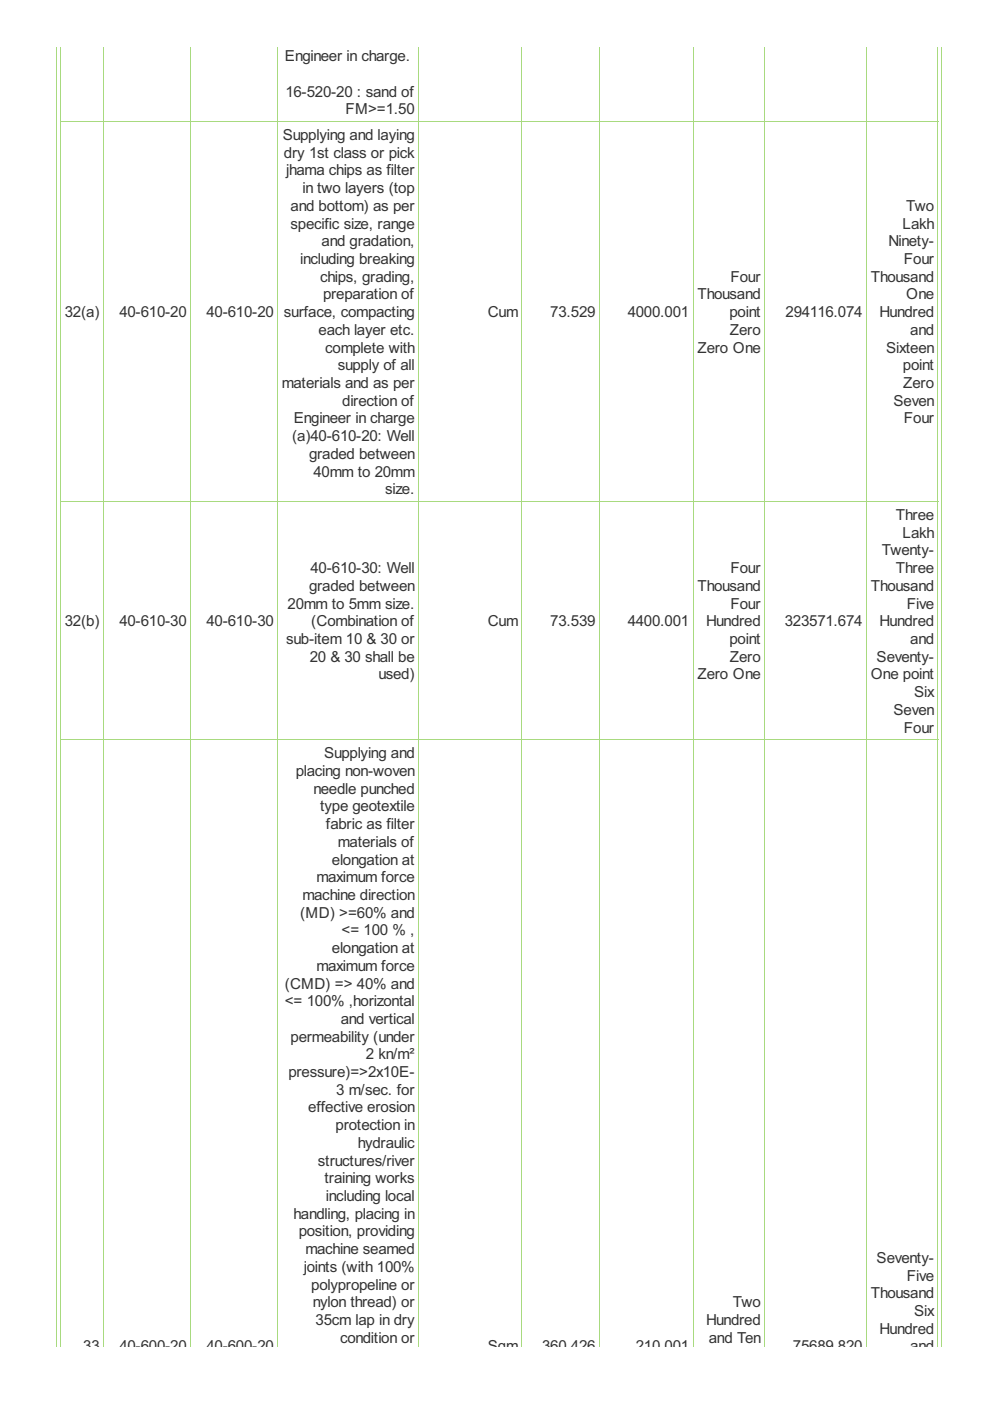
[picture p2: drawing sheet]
<svg xmlns="http://www.w3.org/2000/svg" width="210mm" height="297mm" viewBox="0 0 210 297" stroke-linecap="round" stroke-linejoin="round" font-family="sans-serif">
<defs><g id="words">
<g font-size="3.6" fill="#333">
<text x="60.4" y="13">Engineer in charge.</text>
<text x="60.5" y="20.5">16-520-20 : sand of</text>
<text x="59.9" y="29.7">Supplying and laying</text>
<text x="73.2" y="24.2">FM&gt;=1.50</text>
<text x="60.2" y="33.5">dry 1st class or pick</text>
<text x="60.7" y="37.2">jhama chips as filter</text>
<text x="64.1" y="41">in two layers (top</text>
<text x="61.6" y="44.7">and bottom) as per</text>
<text x="192.1" y="44.7">Two</text>
<text x="61.6" y="48.5">specific size, range</text>
<text x="68.2" y="52.2">and gradation,</text>
<text x="188.4" y="52.2">Ninety-</text>
<text x="191.3" y="48.5">Lakh</text>
<text x="63.6" y="56">including breaking</text>
<text x="67.9" y="59.7">chips, grading,</text>
<text x="154.9" y="59.7">Four</text>
<text x="184.6" y="59.7">Thousand</text>
<text x="191.6" y="56">Four</text>
<text x="68.5" y="63.5">preparation of</text>
<text x="147.9" y="63.5">Thousand</text>
<text x="192.1" y="63.5">One</text>
<text x="13.7" y="67.2">32(a)</text>
<text x="25.3" y="67.2">40-610-20</text>
<text x="43.8" y="67.2">40-610-20</text>
<text x="60.2" y="67.2">surface, compacting</text>
<text x="67.6" y="71">each layer etc.</text>
<text x="103.4" y="67.2">Cum</text>
<text x="116.7" y="67.2">73.529</text>
<text x="133.1" y="67.2">4000.001</text>
<text x="154.7" y="67.2">point</text>
<text x="154.7" y="71">Zero</text>
<text x="166.6" y="67.2">294116.074</text>
<text x="186.5" y="67.2">Hundred</text>
<text x="193" y="71">and</text>
<text x="69" y="74.7">complete with</text>
<text x="147.9" y="74.7">Zero One</text>
<text x="187.9" y="74.7">Sixteen</text>
<text x="59.7" y="82.3">materials and as per</text>
<text x="71.6" y="78.5">supply of all</text>
<text x="191.4" y="78.5">point</text>
<text x="191.5" y="82.3">Zero</text>
<text x="62.3" y="89.8">Engineer in charge</text>
<text x="72.6" y="86">direction of</text>
<text x="189.5" y="86">Seven</text>
<text x="191.6" y="89.8">Four</text>
<text x="61.9" y="93.5">(a)40-610-20: Well</text>
<text x="65.5" y="97.3">graded between</text>
<text x="66.5" y="101">40mm to 20mm</text>
<text x="81.6" y="104.8">size.</text>
<text x="189.9" y="110.3">Three</text>
<text x="187" y="117.8">Twenty-</text>
<text x="191.3" y="114">Lakh</text>
<text x="65.5" y="125.3">graded between</text>
<text x="65.8" y="121.5">40-610-30: Well</text>
<text x="147.9" y="125.3">Thousand</text>
<text x="154.9" y="121.5">Four</text>
<text x="184.6" y="125.3">Thousand</text>
<text x="189.9" y="121.5">Three</text>
<text x="61" y="129">20mm to 5mm size.</text>
<text x="154.9" y="129">Four</text>
<text x="192.3" y="129">Five</text>
<text x="13.7" y="132.8">32(b)</text>
<text x="25.3" y="132.8">40-610-30</text>
<text x="43.8" y="132.8">40-610-30</text>
<text x="60.7" y="136.5">sub-item 10 &amp; 30 or</text>
<text x="66" y="132.8">(Combination of</text>
<text x="103.4" y="132.8">Cum</text>
<text x="116.7" y="132.8">73.539</text>
<text x="133.1" y="132.8">4400.001</text>
<text x="149.7" y="132.8">Hundred</text>
<text x="154.7" y="136.5">point</text>
<text x="166.4" y="132.8">323571.674</text>
<text x="186.5" y="132.8">Hundred</text>
<text x="193" y="136.5">and</text>
<text x="65.7" y="140.3">20 &amp; 30 shall be</text>
<text x="154.7" y="140.3">Zero</text>
<text x="185.9" y="140.3">Seventy-</text>
<text x="80.2" y="144">used)</text>
<text x="147.9" y="144">Zero One</text>
<text x="184.6" y="144">One point</text>
<text x="193.8" y="147.8">Six</text>
<text x="189.5" y="151.6">Seven</text>
<text x="191.6" y="155.3">Four</text>
<text x="68.7" y="160.8">Supplying and</text>
<text x="62.7" y="164.5">placing non-woven</text>
<text x="66.5" y="168.3">needle punched</text>
<text x="67.9" y="172">type geotextile</text>
<text x="69.1" y="175.8">fabric as filter</text>
<text x="71.6" y="179.6">materials of</text>
<text x="70.4" y="183.3">elongation at</text>
<text x="64.1" y="190.8">machine direction</text>
<text x="67.1" y="187.1">maximum force</text>
<text x="63.6" y="194.6">(MD) &gt;=60% and</text>
<text x="70.4" y="202.1">elongation at</text>
<text x="72.4" y="198.3">&lt;= 100 % ,</text>
<text x="60.4" y="209.6">(CMD) =&gt; 40% and</text>
<text x="67.1" y="205.8">maximum force</text>
<text x="60.4" y="213.3">&lt;= 100% ,horizontal</text>
<text x="61.6" y="220.8">permeability (under</text>
<text x="72.2" y="217.1">and vertical</text>
<text x="77.6" y="224.6">2 kn/m²</text>
<text x="61.1" y="228.4">pressure)=&gt;2x10E-</text>
<text x="71.3" y="232.1">3 m/sec. for</text>
<text x="65.4" y="235.9">effective erosion</text>
<text x="71.2" y="239.6">protection in</text>
<text x="75.8" y="243.4">hydraulic</text>
<text x="67.4" y="247.1">structures/river</text>
<text x="68.8" y="250.9">training works</text>
<text x="69.1" y="254.6">including local</text>
<text x="62.2" y="258.4">handling, placing in</text>
<text x="63.3" y="262.1">position, providing</text>
<text x="64.4" y="269.6">joints (with 100%</text>
<text x="64.7" y="265.9">machine seamed</text>
<text x="185.9" y="267.8">Seventy-</text>
<text x="66" y="273.4">polypropeline or</text>
<text x="184.6" y="275.3">Thousand</text>
<text x="192.3" y="271.5">Five</text>
<text x="66.3" y="277.2">nylon thread) or</text>
<text x="66.9" y="280.9">35cm lap in dry</text>
<text x="149.7" y="280.9">Hundred</text>
<text x="155.4" y="277.2">Two</text>
<text x="193.8" y="279">Six</text>
<text x="17.7" y="286.5">33</text>
<text x="25.3" y="286.5">40-600-20</text>
<text x="43.8" y="286.5">40-600-20</text>
<text x="72.1" y="284.7">condition or</text>
<text x="103.4" y="286.5">Sqm</text>
<text x="114.9" y="286.5">360.426</text>
<text x="134.8" y="286.5">210.001</text>
<text x="150.3" y="284.7">and Ten</text>
<text x="168.1" y="286.5">75689.820</text>
<text x="186.5" y="282.8">Hundred</text>
<text x="193" y="286.5">and</text>
</g>
</g></defs>
<g fill="none" stroke="#a8da7f" stroke-width=".21">
<path d="M11.9 9.9v275.6M12.9 9.9v275.6M22 9.9v275.6M40.4 9.9v275.6M58.9 9.9v275.6M88.7 9.9v275.6M110.6 9.9v275.6M127.1 9.9v275.6M146.9 9.9v275.6M162.1 9.9v275.6M183.7 9.9v275.6M198.9 9.9v275.6"/>
<path d="M199.7 9.9v275.6M12.8 25.7h186.1M12.8 106.3h186.1M12.8 156.8h186.1"/>
</g>
<use href="#words"/>
</svg>
